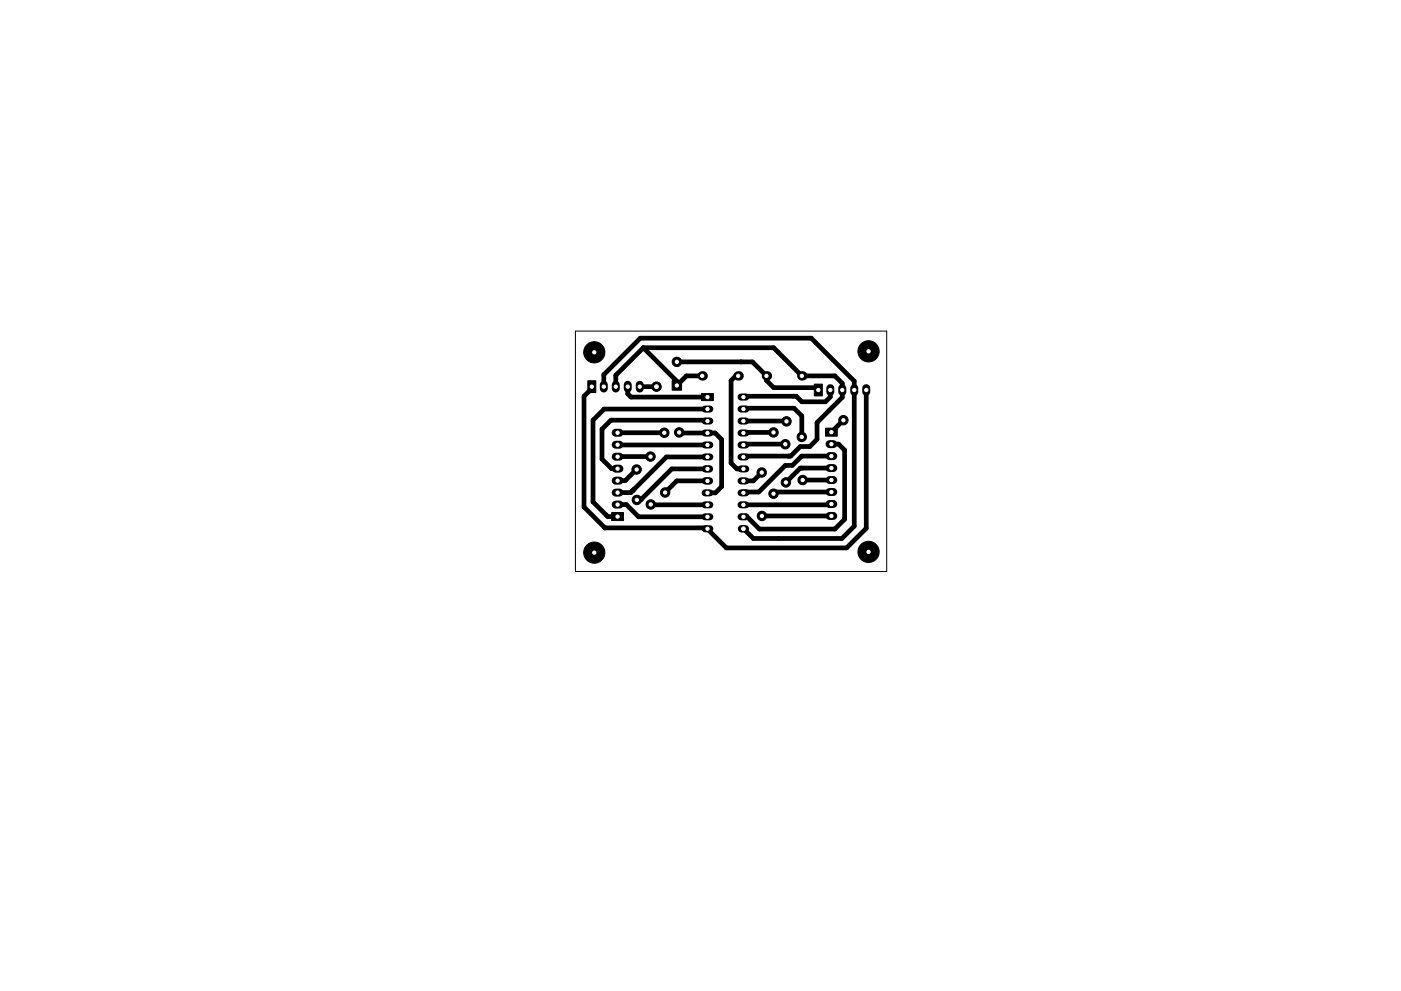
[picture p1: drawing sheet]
<svg xmlns="http://www.w3.org/2000/svg" width="297mm" height="210mm" viewBox="0 0 297 210" stroke-linecap="round" stroke-linejoin="round" font-family="sans-serif">
<path d="M122 70.2h66v51h-66z" fill="none" stroke="#000" stroke-width=".21"/>
<g fill="#000" stroke="#000" stroke-width=".21">
<path d="M124.6 80.8h1.7v2.5h-1.7zM142.5 80.8h2v2h-2zM148.8 83.5h2.4v1.5h-2.4zM172.6 81.5h1.7v2.5h-1.7zM175 90.8h2.5v1.7h-2.5zM129.7 108.7h2.5v1.7h-2.5z"/>
<circle cx="126" cy="74.7" r="2.25"/>
<circle cx="143.5" cy="76.8" r="1"/>
<circle cx="184.1" cy="74.5" r="2.25"/>
<circle cx="135" cy="99.6" r="1"/>
<circle cx="137.9" cy="96.9" r="1"/>
<circle cx="139.2" cy="82" r="1"/>
<circle cx="140.8" cy="91.8" r="1"/>
<circle cx="144" cy="91.7" r="1"/>
<circle cx="164" cy="91.7" r="1"/>
<circle cx="166.5" cy="94.2" r="1"/>
<circle cx="166.8" cy="89.4" r="1"/>
<circle cx="170" cy="92.7" r="1"/>
<circle cx="178.8" cy="89.1" r="1"/>
<circle cx="126" cy="117.2" r="2.25"/>
<circle cx="135" cy="106.1" r="1"/>
<circle cx="138" cy="107" r="1"/>
<circle cx="141" cy="104.5" r="1"/>
<circle cx="161.5" cy="100.2" r="1"/>
<circle cx="161.5" cy="109.5" r="1"/>
<circle cx="164" cy="104.7" r="1"/>
<circle cx="166.6" cy="102.4" r="1"/>
<circle cx="170.2" cy="101.8" r="1"/>
<circle cx="184.1" cy="117.1" r="2.25"/>
</g>
<g fill="#000">
<circle cx="148.9" cy="79.7" r="1"/>
<circle cx="156.5" cy="79.7" r="1"/>
<circle cx="162.5" cy="79.7" r="1"/>
<circle cx="170" cy="79.7" r="1"/>
</g>
<g fill="none" stroke="#000" stroke-width="1.7">
<path d="M128 81.6v.8M130.5 99.4h.8M130.5 96.9h.8M130.5 94.4h.8M130.5 91.8h.8M130.6 81.6v.8M133.1 81.6v.8M135.6 81.6v.8M175.9 94.2h.8M175.9 96.8h.8M175.9 99.3h.8M176 82.3v.8"/>
<path d="M178.6 82.3v.8M181.1 82.3v.8M183.7 82.3v.8M130.5 107.1h.8M130.5 104.5h.8M130.5 102h.8M175.9 101.8h.8M175.9 104.4h.8M175.9 106.9h.8M175.9 109.5h.8"/>
</g>
<path d="M149.6 99.5h.8M149.6 102h.8M157.2 112.2h.8" fill="none" stroke="#000" stroke-width="1.6"/>
<g fill="none" stroke="#000" stroke-width="1.5">
<path d="M149.5 86.8h1M149.5 89.3h1M149.5 91.9h1M149.5 94.4h1M149.5 96.9h1M157.1 86.8h1M157.1 89.3h1M157.1 91.9h1M157.1 94.4h1M157.1 96.9h1M157.1 99.5h1M157.1 84.2h1"/>
<path d="M149.5 109.6h1M149.5 107.1h1M149.5 104.6h1M149.5 112.2h1M157.1 109.6h1M157.1 107.1h1M157.1 104.6h1M157.1 102h1"/>
</g>
<g fill="none" stroke="#000" stroke-width="1">
<path d="M136.4 73.8h27.6l6 5.9h7l1.6 1.6v3l-5.4 5.4v3.5l-1.5 1.5h-2l-2.1 2.1h-10.1M136.4 73.8l-5.8 5.8v2.4M136.4 73.8l7.1 7.1v.9l2-2.1h3.4M143.5 76.8h16l3 2.9v1l1.5 1.5h9l.5 .5M156.5 79.7h-.5l-1 1v17.5l1.2 1.3h1.4M125.5 82v.4l-1.7 1.7v23.5l4.5 4.4M128 82v-2.5l7.8-7.8h36.2l9.1 9.2v30.7l-2.6 2.6h-18.8l-2.2-2.2M130.9 94.4h19.1M130.9 91.8h9.9M133.1 82v1.6l.7 .6h16.2M135 99.6l-2.4 2.4h-1.7M135.6 82h3.6"/>
<path d="M137.9 96.9h-7M144.1 91.7v.2h7.5l1.4 1.3v10l-1.3 1.4h-1.7M150 86.8h-21.9l-2.4 2.3v17.4l3.1 3.1h2.1M150 96.9h-8.7l-7.6 7.6h-2.8M150 99.5h-7.6l-6.6 6.6h-.8l.2-.2h.8M150 89.3l-.2-.2h-20.3l-1.9 2v6.3l2.1 2h1.2M157.5 94.2h9M157.5 86.6h10.9l1.6 1.6v4.6M157.5 91.7h6.5M157.6 89.3l9.2 .1M166.5 94.2h.1M170 92.8h.1"/>
<path d="M176 82.7v1.5l-1 1h-5l-1.2-1.1h-11.3M176.3 96.8h-6.3l-2 1.9h-1.5l-5.6 5.7h-3.4M176.3 94.2h1.5l1.3 1.3v14.7l-2.1 2h-16l-2.8-2.7h-.7M176.3 99.3h-6.6l-3.1 3.1M178.8 89.1l-2.5 2.6M183.7 82.7v29.4l-4.2 4.1h-25.5l-4.2-4.2h-21.6M128.2 112h.1M130.9 107.1h1.9l2.6 2.5h14.6M134.1 104.2h.1M134.5 103.8h.1M138 107l12 .1-.1-.1M150 102h-6.5l-2.5 2.5"/>
<path d="M157.5 101.8l.4 .4M161.5 100.2l-1.8 1.8h-2.1M161.5 109.5h14.8M170.2 101.8h6.1M176.3 104.4h-11.9l-.4 .3M176.3 106.9l-.2 .2h-18.5"/>
</g>
<g fill="#fff" stroke="#fff" stroke-width=".21">
<circle cx="140.8" cy="91.8" r=".35"/>
<circle cx="141" cy="104.5" r=".35"/>
<circle cx="170" cy="79.7" r=".35"/>
<circle cx="162.5" cy="79.7" r=".35"/>
<circle cx="156.5" cy="79.7" r=".35"/>
<circle cx="148.9" cy="79.7" r=".35"/>
<circle cx="166.8" cy="89.4" r=".35"/>
<circle cx="178.8" cy="89.1" r=".35"/>
<circle cx="161.5" cy="100.2" r=".35"/>
<circle cx="161.5" cy="109.5" r=".35"/>
<circle cx="166.6" cy="102.4" r=".35"/>
<circle cx="166.5" cy="94.2" r=".35"/>
<circle cx="135" cy="106.1" r=".35"/>
<circle cx="135" cy="99.6" r=".35"/>
<circle cx="137.9" cy="96.9" r=".35"/>
<circle cx="138" cy="107" r=".35"/>
<circle cx="170" cy="92.7" r=".35"/>
<circle cx="170.2" cy="101.8" r=".35"/>
<circle cx="164" cy="91.7" r=".35"/>
<circle cx="164" cy="104.7" r=".35"/>
<circle cx="125.5" cy="82" r=".35"/>
<circle cx="128" cy="82" r=".35"/>
<circle cx="130.6" cy="82" r=".35"/>
<circle cx="133.1" cy="82" r=".35"/>
<circle cx="135.6" cy="82" r=".35"/>
<circle cx="173.5" cy="82.7" r=".35"/>
<circle cx="176" cy="82.7" r=".35"/>
<circle cx="178.6" cy="82.7" r=".35"/>
<circle cx="181.1" cy="82.7" r=".35"/>
<circle cx="183.7" cy="82.7" r=".35"/>
<circle cx="130.9" cy="109.6" r=".35"/>
<circle cx="130.9" cy="107.1" r=".35"/>
<circle cx="130.9" cy="104.5" r=".35"/>
<circle cx="130.9" cy="102" r=".35"/>
<circle cx="130.9" cy="99.4" r=".35"/>
<circle cx="130.9" cy="96.9" r=".35"/>
<circle cx="130.9" cy="94.4" r=".35"/>
<circle cx="130.9" cy="91.8" r=".35"/>
<circle cx="143.5" cy="81.8" r=".35"/>
<circle cx="143.5" cy="76.8" r=".35"/>
<circle cx="176.3" cy="91.7" r=".35"/>
<circle cx="176.3" cy="94.2" r=".35"/>
<circle cx="176.3" cy="96.8" r=".35"/>
<circle cx="176.3" cy="99.3" r=".35"/>
<circle cx="176.3" cy="101.8" r=".35"/>
<circle cx="176.3" cy="104.4" r=".35"/>
<circle cx="176.3" cy="106.9" r=".35"/>
<circle cx="176.3" cy="109.5" r=".35"/>
<circle cx="126" cy="117.2" r=".35"/>
<circle cx="184.1" cy="74.5" r=".35"/>
<circle cx="184.1" cy="117.1" r=".35"/>
<circle cx="126" cy="74.7" r=".35"/>
<circle cx="144" cy="91.7" r=".35"/>
<circle cx="139.2" cy="82" r=".4"/>
<circle cx="150" cy="84.2" r=".35"/>
<circle cx="157.6" cy="112.2" r=".4"/>
<circle cx="150" cy="86.8" r=".35"/>
<circle cx="157.6" cy="109.6" r=".35"/>
<circle cx="150" cy="89.3" r=".35"/>
<circle cx="157.6" cy="107.1" r=".35"/>
<circle cx="150" cy="91.9" r=".35"/>
<circle cx="157.6" cy="104.6" r=".35"/>
<circle cx="150" cy="94.4" r=".35"/>
<circle cx="157.6" cy="102" r=".35"/>
<circle cx="150" cy="96.9" r=".35"/>
<circle cx="157.6" cy="99.5" r=".35"/>
<circle cx="150" cy="99.5" r=".35"/>
<circle cx="157.6" cy="96.9" r=".35"/>
<circle cx="150" cy="102" r=".35"/>
<circle cx="157.6" cy="94.4" r=".35"/>
<circle cx="150" cy="104.6" r=".35"/>
<circle cx="157.6" cy="91.9" r=".35"/>
<circle cx="150" cy="107.1" r=".35"/>
<circle cx="157.6" cy="89.3" r=".35"/>
<circle cx="150" cy="109.6" r=".35"/>
<circle cx="157.6" cy="86.8" r=".35"/>
<circle cx="150" cy="112.2" r=".35"/>
<circle cx="157.6" cy="84.2" r=".35"/>
</g>
</svg>
